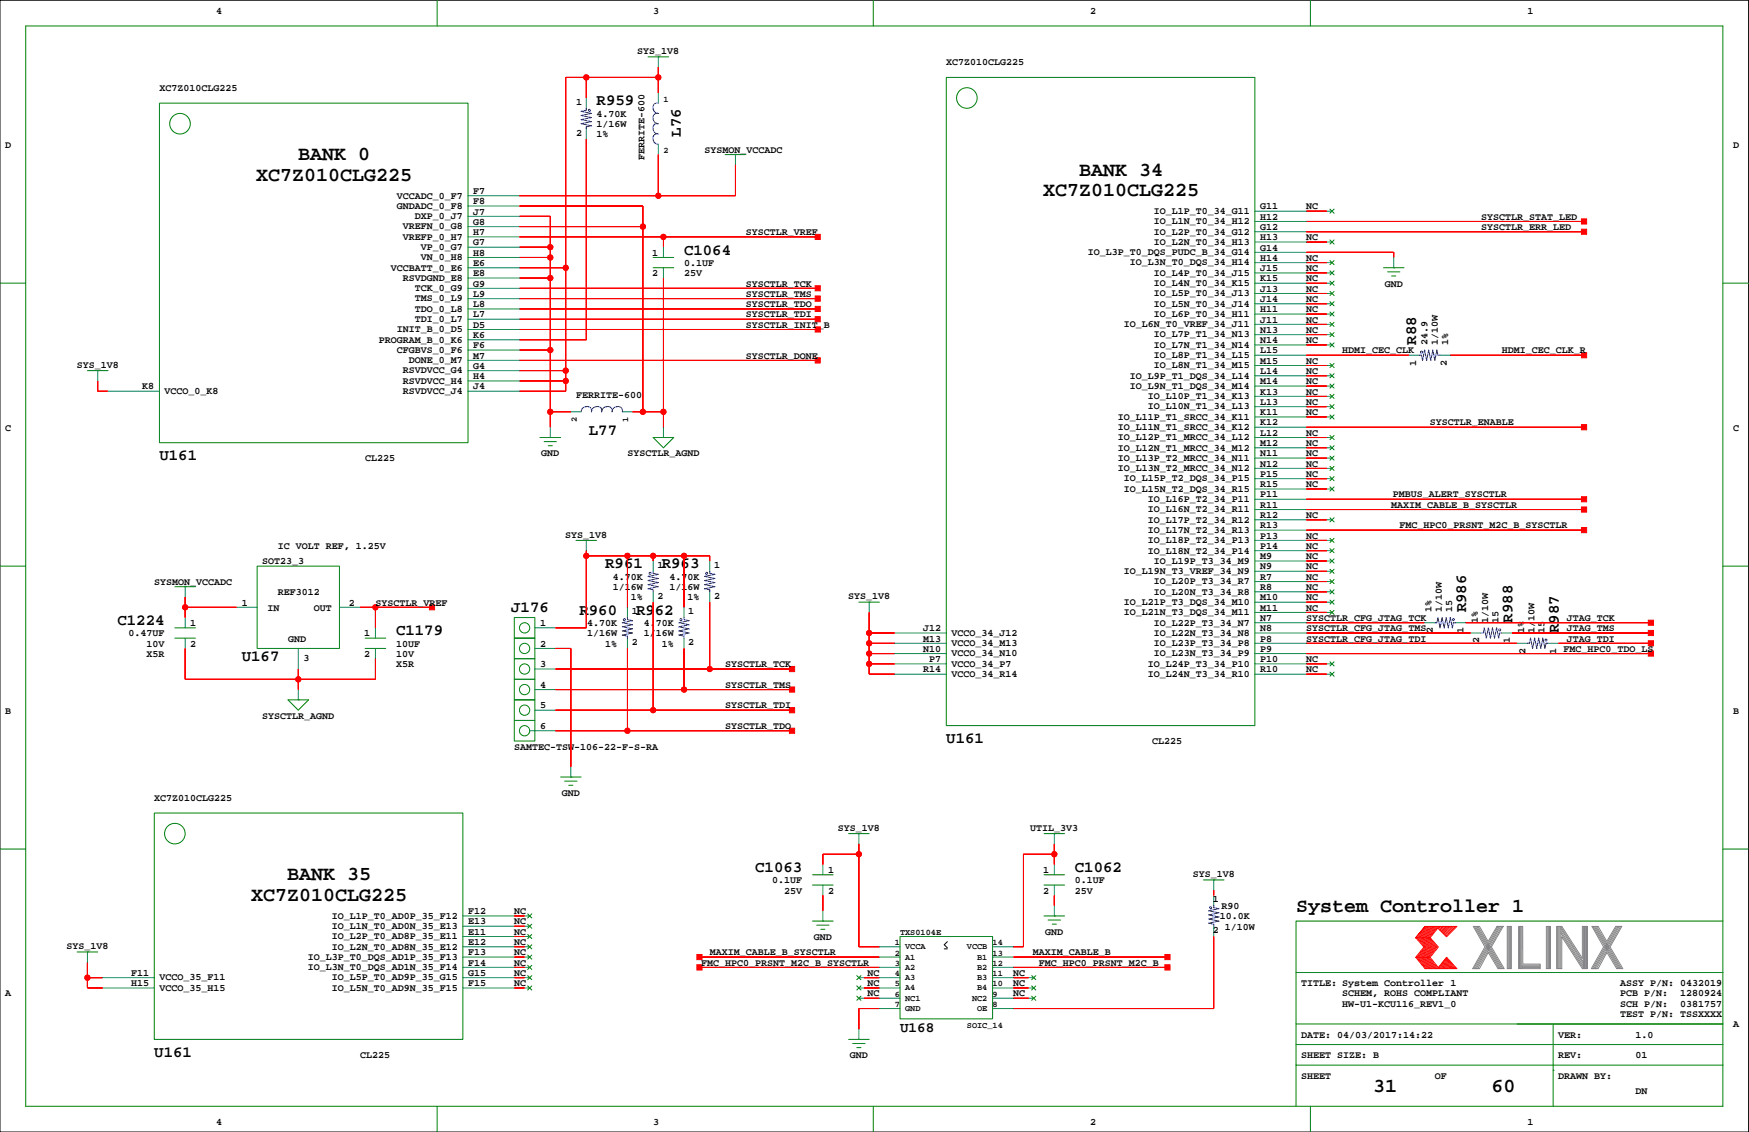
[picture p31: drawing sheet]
<svg xmlns="http://www.w3.org/2000/svg" width="432mm" height="279mm" viewBox="0 0 432 279" stroke-linecap="round" stroke-linejoin="round" font-family="sans-serif">
<defs><g id="words">
<g font-size="4.9">
<text x="73.6" y="39.5">BANK 0</text>
<text x="63.3" y="44.6">XC7Z010CLG225</text>
<text x="266.4" y="43.4">BANK 34</text>
<text x="257.5" y="48.4">XC7Z010CLG225</text>
<text x="70.9" y="217.3">BANK 35</text>
<text x="62" y="222.4">XC7Z010CLG225</text>
<text x="320" y="225.2">System Controller 1</text>
<text x="339" y="269.6">31</text>
<text x="368.2" y="269.6">60</text>
</g>
<g font-size="3.9">
<text x="147.3" y="26">R959</text>
<text x="168.1" y="33.7" transform="rotate(-90 168.1 33.7)">L76</text>
<text x="168.9" y="62.9">C1064</text>
<text x="349.6" y="85.1" transform="rotate(-90 349.6 85.1)">R88</text>
<text x="145.4" y="107.3">L77</text>
<text x="39.4" y="113.6">U161</text>
<text x="149.4" y="140.3">R961</text>
<text x="163.4" y="140.3">R963</text>
<text x="29" y="154.3">C1224</text>
<text x="126.2" y="151">J176</text>
<text x="143.1" y="151.7">R960</text>
<text x="157" y="151.7">R962</text>
<text x="362" y="151.2" transform="rotate(-90 362 151.2)">R986</text>
<text x="373.4" y="153.7" transform="rotate(-90 373.4 153.7)">R988</text>
<text x="97.8" y="156.8">C1179</text>
<text x="384.9" y="156.2" transform="rotate(-90 384.9 156.2)">R987</text>
<text x="59.7" y="163.2">U167</text>
<text x="233.6" y="183.5">U161</text>
<text x="186.4" y="215.2">C1063</text>
<text x="265.4" y="215.2">C1062</text>
<text x="38.1" y="260.9">U161</text>
</g>
<text font-size="3.5" x="222.2" y="254.6">U168</text>
<g font-size="2.5">
<text x="53.3" y="3.4">4</text>
<text x="161.3" y="3.4">3</text>
<text x="269.2" y="3.4">2</text>
<text x="377.1" y="3.4">1</text>
<text x="157.3" y="13.3">SYS_1V8</text>
<text x="233.6" y="16.1">XC7Z010CLG225</text>
<text x="39.4" y="22.5">XC7Z010CLG225</text>
<text x="142.2" y="25.9">1</text>
<text x="147.3" y="28.8">4.70K</text>
<text x="142.2" y="33.5">2</text>
<text x="147.3" y="33.9">1%</text>
<text x="147.3" y="31.4">1/16W</text>
<text x="1.3" y="36.4">D</text>
<text x="159.1" y="39.4" transform="rotate(-90 159.1 39.4)">FERRITE-600</text>
<text x="174" y="37.7">SYSMON_VCCADC</text>
<text x="427.9" y="36.4">D</text>
<text x="116.8" y="47.9">F7</text>
<text x="98" y="51.5">GNDADC_0_F8</text>
<text x="98" y="49">VCCADC_0_F7</text>
<text x="116.8" y="50.4">F8</text>
<text x="116.8" y="53">J7</text>
<text x="284.8" y="52.8">IO_L1P_T0_34_G11</text>
<text x="311.1" y="51.7">G11</text>
<text x="322.5" y="51.7">NC</text>
<text x="99.5" y="59.2">VREFP_0_H7</text>
<text x="99.5" y="56.6">VREFN_0_G8</text>
<text x="102.4" y="54.1">DXP_0_J7</text>
<text x="116.8" y="55.5">G8</text>
<text x="116.8" y="58">H7</text>
<text x="184.1" y="58">SYSCTLR_VREF</text>
<text x="284.8" y="57.9">IO_L2P_T0_34_G12</text>
<text x="284.8" y="55.4">IO_L1N_T0_34_H12</text>
<text x="311.1" y="54.2">H12</text>
<text x="311.1" y="56.8">G12</text>
<text x="311.1" y="59.3">H13</text>
<text x="322.5" y="59.3">NC</text>
<text x="365.7" y="54.2">SYSCTLR_STAT_LED</text>
<text x="365.7" y="56.8">SYSCTLR_ERR_LED</text>
<text x="103.9" y="64.2">VN_0_H8</text>
<text x="103.9" y="61.7">VP_0_G7</text>
<text x="116.8" y="60.6">G7</text>
<text x="116.8" y="63.1">H8</text>
<text x="116.8" y="65.6">E6</text>
<text x="161" y="63.1">1</text>
<text x="168.9" y="65.6">0.1UF</text>
<text x="268.5" y="63">IO_L3P_T0_DQS_PUDC_B_34_G14</text>
<text x="278.9" y="65.5">IO_L3N_T0_DQS_34_H14</text>
<text x="284.8" y="60.4">IO_L2N_T0_34_H13</text>
<text x="311.1" y="61.8">G14</text>
<text x="311.1" y="64.4">H14</text>
<text x="322.5" y="64.4">NC</text>
<text x="96.5" y="66.8">VCCBATT_0_E6</text>
<text x="99.5" y="69.3">RSVDGND_E8</text>
<text x="102.4" y="71.9">TCK_0_G9</text>
<text x="116.8" y="68.2">E8</text>
<text x="116.8" y="70.7">G9</text>
<text x="161" y="68.2">2</text>
<text x="168.9" y="68.2">25V</text>
<text x="184.1" y="70.7">SYSCTLR_TCK</text>
<text x="284.8" y="70.6">IO_L4N_T0_34_K15</text>
<text x="284.8" y="68.1">IO_L4P_T0_34_J15</text>
<text x="311.1" y="66.9">J15</text>
<text x="311.1" y="69.5">K15</text>
<text x="311.1" y="72">J13</text>
<text x="322.5" y="66.9">NC</text>
<text x="322.5" y="69.5">NC</text>
<text x="322.5" y="72">NC</text>
<text x="341.9" y="70.7">GND</text>
<text x="102.4" y="76.9">TDO_0_L8</text>
<text x="102.4" y="74.4">TMS_0_L9</text>
<text x="116.8" y="73.3">L9</text>
<text x="116.8" y="75.8">L8</text>
<text x="184.1" y="75.8">SYSCTLR_TDO</text>
<text x="184.1" y="73.3">SYSCTLR_TMS</text>
<text x="284.8" y="75.7">IO_L5N_T0_34_J14</text>
<text x="284.8" y="73.1">IO_L5P_T0_34_J13</text>
<text x="311.1" y="74.5">J14</text>
<text x="311.1" y="77.1">H11</text>
<text x="322.5" y="77.1">NC</text>
<text x="322.5" y="74.5">NC</text>
<text x="98" y="82">INIT_B_0_D5</text>
<text x="102.4" y="79.5">TDI_0_L7</text>
<text x="116.8" y="78.3">L7</text>
<text x="116.8" y="80.9">D5</text>
<text x="116.8" y="83.4">K6</text>
<text x="184.1" y="80.9">SYSCTLR_INIT_B</text>
<text x="184.1" y="78.3">SYSCTLR_TDI</text>
<text x="277.4" y="80.7">IO_L6N_T0_VREF_34_J11</text>
<text x="284.8" y="83.3">IO_L7P_T1_34_N13</text>
<text x="284.8" y="78.2">IO_L6P_T0_34_H11</text>
<text x="311.1" y="79.6">J11</text>
<text x="311.1" y="82.2">N13</text>
<text x="322.5" y="79.6">NC</text>
<text x="322.5" y="82.2">NC</text>
<text x="93.5" y="84.6">PROGRAM_B_0_K6</text>
<text x="98" y="87.1">CFGBVS_0_F6</text>
<text x="100.9" y="89.6">DONE_0_M7</text>
<text x="116.8" y="86">F6</text>
<text x="116.8" y="88.5">M7</text>
<text x="184.1" y="88.5">SYSCTLR_DONE</text>
<text x="284.8" y="88.4">IO_L8P_T1_34_L15</text>
<text x="284.8" y="85.8">IO_L7N_T1_34_N14</text>
<text x="311.1" y="84.7">N14</text>
<text x="311.1" y="87.2">L15</text>
<text x="311.1" y="89.8">M15</text>
<text x="322.5" y="84.7">NC</text>
<text x="322.5" y="89.8">NC</text>
<text x="331.4" y="87.2">HDMI_CEC_CLK</text>
<text x="352.5" y="85.1" transform="rotate(-90 352.5 85.1)">24.9</text>
<text x="355" y="85.1" transform="rotate(-90 355 85.1)">1/10W</text>
<text x="357.5" y="85.1" transform="rotate(-90 357.5 85.1)">1%</text>
<text x="370.8" y="87.2">HDMI_CEC_CLK_R</text>
<text x="18.9" y="90.8">SYS_1V8</text>
<text x="99.5" y="94.7">RSVDVCC_H4</text>
<text x="99.5" y="92.2">RSVDVCC_G4</text>
<text x="116.8" y="91">G4</text>
<text x="116.8" y="93.6">H4</text>
<text x="278.9" y="96">IO_L9N_T1_DQS_34_M14</text>
<text x="278.9" y="93.4">IO_L9P_T1_DQS_34_L14</text>
<text x="284.8" y="90.9">IO_L8N_T1_34_M15</text>
<text x="311.1" y="92.3">L14</text>
<text x="311.1" y="94.9">M14</text>
<text x="322.5" y="92.3">NC</text>
<text x="322.5" y="94.9">NC</text>
<text x="349.6" y="90.2" transform="rotate(-90 349.6 90.2)">1</text>
<text x="357.2" y="90.2" transform="rotate(-90 357.2 90.2)">2</text>
<text x="35.1" y="96.1">K8</text>
<text x="40.6" y="97.3">VCCO_0_K8</text>
<text x="99.5" y="97.3">RSVDVCC_J4</text>
<text x="116.8" y="96.1">J4</text>
<text x="142.2" y="98.3">FERRITE-600</text>
<text x="283.4" y="101.1">IO_L10N_T1_34_L13</text>
<text x="283.4" y="98.5">IO_L10P_T1_34_K13</text>
<text x="311.1" y="97.4">K13</text>
<text x="311.1" y="99.9">L13</text>
<text x="322.5" y="99.9">NC</text>
<text x="322.5" y="97.4">NC</text>
<text x="1.3" y="106.3">C</text>
<text x="275.9" y="106.1">IO_L11N_T1_SRCC_34_K12</text>
<text x="275.9" y="103.6">IO_L11P_T1_SRCC_34_K11</text>
<text x="311.1" y="102.5">K11</text>
<text x="311.1" y="105">K12</text>
<text x="311.1" y="107.5">L12</text>
<text x="322.5" y="107.5">NC</text>
<text x="322.5" y="102.5">NC</text>
<text x="353" y="105">SYSCTLR_ENABLE</text>
<text x="427.9" y="106.3">C</text>
<text x="90.1" y="113.9">CL225</text>
<text x="133.6" y="112.6">GND</text>
<text x="154.9" y="112.6">SYSCTLR_AGND</text>
<text x="275.9" y="113.8">IO_L13P_T2_MRCC_34_N11</text>
<text x="275.9" y="111.2">IO_L12N_T1_MRCC_34_M12</text>
<text x="275.9" y="108.7">IO_L12P_T1_MRCC_34_L12</text>
<text x="311.1" y="110.1">M12</text>
<text x="311.1" y="112.6">N11</text>
<text x="322.5" y="110.1">NC</text>
<text x="322.5" y="112.6">NC</text>
<text x="275.9" y="116.3">IO_L13N_T2_MRCC_34_N12</text>
<text x="277.4" y="118.8">IO_L15P_T2_DQS_34_P15</text>
<text x="311.1" y="115.2">N12</text>
<text x="311.1" y="117.7">P15</text>
<text x="322.5" y="117.7">NC</text>
<text x="322.5" y="115.2">NC</text>
<text x="277.4" y="121.4">IO_L15N_T2_DQS_34_R15</text>
<text x="283.4" y="123.9">IO_L16P_T2_34_P11</text>
<text x="311.1" y="120.2">R15</text>
<text x="311.1" y="122.8">P11</text>
<text x="311.1" y="125.3">R11</text>
<text x="322.5" y="120.2">NC</text>
<text x="343.4" y="125.3">MAXIM_CABLE_B_SYSCTLR</text>
<text x="343.9" y="122.8">PMBUS_ALERT_SYSCTLR</text>
<text x="283.4" y="131.5">IO_L17N_T2_34_R13</text>
<text x="283.4" y="129">IO_L17P_T2_34_R12</text>
<text x="283.4" y="126.5">IO_L16N_T2_34_R11</text>
<text x="311.1" y="127.9">R12</text>
<text x="311.1" y="130.4">R13</text>
<text x="322.5" y="127.9">NC</text>
<text x="345.5" y="130.4">FMC_HPC0_PRSNT_M2C_B_SYSCTLR</text>
<text x="68.6" y="135.5">IC VOLT REF, 1.25V</text>
<text x="139.6" y="132.7">SYS_1V8</text>
<text x="283.4" y="136.6">IO_L18N_T2_34_P14</text>
<text x="283.4" y="134.1">IO_L18P_T2_34_P13</text>
<text x="311.1" y="132.9">P13</text>
<text x="311.1" y="135.5">P14</text>
<text x="322.5" y="135.5">NC</text>
<text x="322.5" y="132.9">NC</text>
<text x="64.8" y="139.3">SOT23_3</text>
<text x="151.3" y="143.1">4.70K</text>
<text x="162.3" y="140.2">1</text>
<text x="165.3" y="143.1">4.70K</text>
<text x="176.3" y="140.2">1</text>
<text x="277.4" y="141.7">IO_L19N_T3_VREF_34_N9</text>
<text x="284.8" y="139.2">IO_L19P_T3_34_M9</text>
<text x="311.1" y="138">M9</text>
<text x="311.1" y="140.6">N9</text>
<text x="311.1" y="143.1">R7</text>
<text x="322.5" y="143.1">NC</text>
<text x="322.5" y="140.6">NC</text>
<text x="322.5" y="138">NC</text>
<text x="38.1" y="144.4">SYSMON_VCCADC</text>
<text x="59.7" y="149.4">1</text>
<text x="68.6" y="146.9">REF3012</text>
<text x="86.1" y="149.4">2</text>
<text x="92.7" y="149.4">SYSCTLR_VREF</text>
<text x="151.3" y="145.6">1/16W</text>
<text x="155.8" y="148.2">1%</text>
<text x="162.3" y="147.8">2</text>
<text x="165.3" y="145.6">1/16W</text>
<text x="169.7" y="148.2">1%</text>
<text x="176.3" y="147.8">2</text>
<text x="209.4" y="147.9">SYS_1V8</text>
<text x="277.4" y="149.3">IO_L21P_T3_DQS_34_M10</text>
<text x="284.8" y="146.8">IO_L20N_T3_34_R8</text>
<text x="284.8" y="144.2">IO_L20P_T3_34_R7</text>
<text x="311.1" y="145.6">R8</text>
<text x="311.1" y="148.2">M10</text>
<text x="322.5" y="145.6">NC</text>
<text x="322.5" y="148.2">NC</text>
<text x="47" y="154.5">1</text>
<text x="66" y="150.7">IN</text>
<text x="77.5" y="150.7">OUT</text>
<text x="133.3" y="154.5">1</text>
<text x="145" y="154.5">4.70K</text>
<text x="156" y="151.6">1</text>
<text x="158.9" y="154.5">4.70K</text>
<text x="169.9" y="151.6">1</text>
<text x="227.9" y="155.8">J12</text>
<text x="277.4" y="151.9">IO_L21N_T3_DQS_34_M11</text>
<text x="284.8" y="154.4">IO_L22P_T3_34_N7</text>
<text x="311.1" y="150.7">M11</text>
<text x="311.1" y="153.3">N7</text>
<text x="311.1" y="155.8">N8</text>
<text x="322.5" y="153.3">SYSCTLR_CFG_JTAG_TCK</text>
<text x="322.5" y="155.8">SYSCTLR_CFG_JTAG_TMS</text>
<text x="322.5" y="150.7">NC</text>
<text x="353.4" y="151.2" transform="rotate(-90 353.4 151.2)">1%</text>
<text x="356" y="151.2" transform="rotate(-90 356 151.2)">1/10W</text>
<text x="358.5" y="151.2" transform="rotate(-90 358.5 151.2)">15</text>
<text x="364.8" y="153.7" transform="rotate(-90 364.8 153.7)">1%</text>
<text x="367.4" y="153.7" transform="rotate(-90 367.4 153.7)">1/10W</text>
<text x="369.9" y="153.7" transform="rotate(-90 369.9 153.7)">15</text>
<text x="386.8" y="153.3">JTAG_TCK</text>
<text x="386.8" y="155.8">JTAG_TMS</text>
<text x="31.7" y="157.1">0.47UF</text>
<text x="36.2" y="159.6">10V</text>
<text x="47" y="159.6">2</text>
<text x="71.1" y="158.3">GND</text>
<text x="89.9" y="157.1">1</text>
<text x="97.8" y="159.6">10UF</text>
<text x="133.3" y="159.6">2</text>
<text x="145" y="157.1">1/16W</text>
<text x="149.4" y="159.6">1%</text>
<text x="156" y="159.2">2</text>
<text x="158.9" y="157.1">1/16W</text>
<text x="163.4" y="159.6">1%</text>
<text x="169.9" y="159.2">2</text>
<text x="227.9" y="158.3">M13</text>
<text x="227.9" y="160.9">N10</text>
<text x="234.9" y="159.5">VCCO_34_M13</text>
<text x="234.9" y="156.9">VCCO_34_J12</text>
<text x="284.8" y="159.5">IO_L23P_T3_34_P8</text>
<text x="284.8" y="156.9">IO_L22N_T3_34_N8</text>
<text x="311.1" y="158.3">P8</text>
<text x="311.1" y="160.9">P9</text>
<text x="322.5" y="158.3">SYSCTLR_CFG_JTAG_TDI</text>
<text x="353.7" y="156.2" transform="rotate(-90 353.7 156.2)">2</text>
<text x="361.3" y="156.2" transform="rotate(-90 361.3 156.2)">1</text>
<text x="365.2" y="158.8" transform="rotate(-90 365.2 158.8)">2</text>
<text x="372.8" y="158.8" transform="rotate(-90 372.8 158.8)">1</text>
<text x="376.3" y="156.2" transform="rotate(-90 376.3 156.2)">1%</text>
<text x="376.6" y="161.3" transform="rotate(-90 376.6 161.3)">2</text>
<text x="378.8" y="156.2" transform="rotate(-90 378.8 156.2)">1/10W</text>
<text x="381.3" y="156.2" transform="rotate(-90 381.3 156.2)">15</text>
<text x="384.2" y="161.3" transform="rotate(-90 384.2 161.3)">1</text>
<text x="386" y="160.9">FMC_HPC0_TDO_LS</text>
<text x="386.8" y="158.3">JTAG_TDI</text>
<text x="36.2" y="162.1">X5R</text>
<text x="74.9" y="163">3</text>
<text x="89.9" y="162.1">2</text>
<text x="97.8" y="162.1">10V</text>
<text x="97.8" y="164.7">X5R</text>
<text x="133.3" y="164.7">3</text>
<text x="179" y="164.7">SYSCTLR_TCK</text>
<text x="227.9" y="166">R14</text>
<text x="229.4" y="163.4">P7</text>
<text x="234.9" y="167.1">VCCO_34_R14</text>
<text x="234.9" y="164.6">VCCO_34_P7</text>
<text x="234.9" y="162">VCCO_34_N10</text>
<text x="283.4" y="167.1">IO_L24N_T3_34_R10</text>
<text x="283.4" y="164.6">IO_L24P_T3_34_P10</text>
<text x="284.8" y="162">IO_L23N_T3_34_P9</text>
<text x="311.1" y="163.4">P10</text>
<text x="311.1" y="166">R10</text>
<text x="322.5" y="163.4">NC</text>
<text x="322.5" y="166">NC</text>
<text x="133.3" y="169.8">4</text>
<text x="179" y="169.8">SYSCTLR_TMS</text>
<text x="1.3" y="176.1">B</text>
<text x="64.8" y="177.4">SYSCTLR_AGND</text>
<text x="133.3" y="174.8">5</text>
<text x="133.3" y="179.9">6</text>
<text x="179" y="174.8">SYSCTLR_TDI</text>
<text x="179" y="179.9">SYSCTLR_TDO</text>
<text x="427.9" y="176.1">B</text>
<text x="127" y="185">SAMTEC-TSW-106-22-F-S-RA</text>
<text x="284.4" y="183.7">CL225</text>
<text x="38.1" y="197.7">XC7Z010CLG225</text>
<text x="138.7" y="196.4">GND</text>
<text x="206.9" y="205.1">SYS_1V8</text>
<text x="254.4" y="205.1">UTIL_3V3</text>
<text x="204.4" y="215.5">1</text>
<text x="257.5" y="215.5">1</text>
<text x="190.7" y="218">0.1UF</text>
<text x="193.6" y="220.6">25V</text>
<text x="204.4" y="220.6">2</text>
<text x="257.5" y="220.6">2</text>
<text x="265.4" y="220.6">25V</text>
<text x="265.4" y="218">0.1UF</text>
<text x="294.5" y="216.5">SYS_1V8</text>
<text x="81.9" y="226.8">IO_L1P_T0_AD0P_35_F12</text>
<text x="115.5" y="225.6">F12</text>
<text x="127" y="225.6">NC</text>
<text x="299.4" y="222.7">1</text>
<text x="301.1" y="226.9">10.0K</text>
<text x="301.6" y="224.4">R90</text>
<text x="81.9" y="231.8">IO_L2P_T0_AD8P_35_E11</text>
<text x="81.9" y="229.3">IO_L1N_T0_AD0N_35_E13</text>
<text x="115.5" y="228.2">E13</text>
<text x="115.5" y="230.7">E11</text>
<text x="115.5" y="233.3">E12</text>
<text x="127" y="230.7">NC</text>
<text x="127" y="228.2">NC</text>
<text x="127" y="233.3">NC</text>
<text x="200.9" y="232">GND</text>
<text x="258.1" y="230.7">GND</text>
<text x="299.4" y="230.3">2</text>
<text x="302.4" y="229.4">1/10W</text>
<text x="16.4" y="234.3">SYS_1V8</text>
<text x="76" y="239.5">IO_L3N_T0_DQS_AD1N_35_F14</text>
<text x="76" y="236.9">IO_L3P_T0_DQS_AD1P_35_F13</text>
<text x="81.9" y="234.4">IO_L2N_T0_AD8N_35_E12</text>
<text x="115.5" y="235.8">F13</text>
<text x="115.5" y="238.3">F14</text>
<text x="127" y="238.3">NC</text>
<text x="127" y="235.8">NC</text>
<text x="173.1" y="238.3">FMC_HPC0_PRSNT_M2C_B_SYSCTLR</text>
<text x="175.2" y="235.8">MAXIM_CABLE_B_SYSCTLR</text>
<text x="255" y="235.8">MAXIM_CABLE_B</text>
<text x="256.4" y="238.3">FMC_HPC0_PRSNT_M2C_B</text>
<text x="1.3" y="245.9">A</text>
<text x="32.4" y="240.9">F11</text>
<text x="32.4" y="243.4">H15</text>
<text x="39.4" y="244.5">VCCO_35_H15</text>
<text x="39.4" y="242">VCCO_35_F11</text>
<text x="81.9" y="244.5">IO_L5N_T0_AD9N_35_F15</text>
<text x="81.9" y="242">IO_L5P_T0_AD9P_35_G15</text>
<text x="115.5" y="240.9">G15</text>
<text x="115.5" y="243.4">F15</text>
<text x="127" y="240.9">NC</text>
<text x="127" y="243.4">NC</text>
<text x="214.2" y="245.9">NC</text>
<text x="214.2" y="243.4">NC</text>
<text x="214.2" y="240.9">NC</text>
<text x="250.1" y="245.9">NC</text>
<text x="250.1" y="243.4">NC</text>
<text x="250.1" y="240.9">NC</text>
<text x="321.2" y="243.4">TITLE: System Controller 1</text>
<text x="331.4" y="245.9">SCHEM, ROHS COMPLIANT</text>
<text x="400" y="245.9">PCB P/N:</text>
<text x="400" y="243.4">ASSY P/N: 0432019</text>
<text x="414.8" y="245.9">1280924</text>
<text x="331.4" y="248.5">HW-U1-KCU116_REV1_0</text>
<text x="400" y="251">TEST P/N: TSSXXXX</text>
<text x="400" y="248.5">SCH P/N:</text>
<text x="414.8" y="248.5">0381757</text>
<text x="321.2" y="256.1">DATE: 04/03/2017:14:22</text>
<text x="384.7" y="256.1">VER:</text>
<text x="403.8" y="256.1">1.0</text>
<text x="427.9" y="253.6">A</text>
<text x="88.9" y="261.2">CL225</text>
<text x="209.8" y="261.2">GND</text>
<text x="321.2" y="261.2">SHEET SIZE: B</text>
<text x="384.7" y="261.2">REV:</text>
<text x="403.8" y="261.2">01</text>
<text x="321.2" y="266.3">SHEET</text>
<text x="354.2" y="266.3">OF</text>
<text x="384.7" y="266.3">DRAWN BY:</text>
<text x="403.8" y="270.1">DN</text>
<text x="53.3" y="277.7">4</text>
<text x="161.3" y="277.7">3</text>
<text x="269.2" y="277.7">2</text>
<text x="377.1" y="277.7">1</text>
</g>
<g font-size="2.1">
<text x="163.8" y="25.1">1</text>
<text x="163.8" y="37.8">2</text>
<text x="142.4" y="104.2" transform="rotate(-90 142.4 104.2)">2</text>
<text x="155.1" y="104.2" transform="rotate(-90 155.1 104.2)">1</text>
<text x="220.9" y="233.3">1</text>
<text x="222.2" y="230.8">TXS0104E</text>
<text x="245.1" y="233.3">14</text>
<text x="220.9" y="235.9">2</text>
<text x="220.9" y="238.4">3</text>
<text x="223.5" y="234.3">VCCA</text>
<text x="223.5" y="236.8">A1</text>
<text x="223.5" y="239.4">A2</text>
<text x="238.7" y="234.3">VCCB</text>
<text x="241.2" y="236.8">B1</text>
<text x="241.2" y="239.4">B2</text>
<text x="245.1" y="235.9">13</text>
<text x="245.1" y="238.4">12</text>
<text x="220.9" y="240.9">4</text>
<text x="220.9" y="243.5">5</text>
<text x="223.5" y="241.9">A3</text>
<text x="223.5" y="244.4">A4</text>
<text x="241.2" y="241.9">B3</text>
<text x="241.2" y="244.4">B4</text>
<text x="245.1" y="240.9">11</text>
<text x="245.1" y="243.5">10</text>
<text x="220.9" y="248.6">7</text>
<text x="220.9" y="246">6</text>
<text x="223.5" y="249.5">GND</text>
<text x="223.5" y="247">NC1</text>
<text x="240" y="247">NC2</text>
<text x="241.2" y="249.5">OE</text>
<text x="245.1" y="246">9</text>
<text x="245.1" y="248.6">8</text>
<text x="238.7" y="253.6">SOIC_14</text>
</g>
</g></defs>
<path d="M0 .1h431.7v279.3h-431.7zM233.1 234.2h.8M233.9 232.4l-.8 .8 .8 .7" fill="none" stroke="#000" stroke-width=".25"/>
<g fill="none" stroke="#008000" stroke-width=".25">
<path d="M6.3 6.4h419.1v266.7h-419.1zM107.9 .1v6.3M160 14h5.1M162.5 14h.1M215.6 .1v6.3M233.6 19.1h76.2v160h-76.2zM323.5 .1v6.3M39.4 25.5h76.1v83.8h-76.1zM179 38.2h5.1M181.6 38.2h.1M328.3 51.6l1.1 1M328.3 59.2l1.1 1"/>
<path d="M329.4 51.6l-1.1 1M329.4 59.2l-1.1 1M0 69.9h6.3M161.3 66.1h5M161.3 63.5h5M328.3 77l1.1 1M328.3 64.3l1.1 1M328.3 66.9l1.1 1M328.3 69.4l1.1 1M328.3 71.9l1.1 1M328.3 74.5l1.1 1M328.3 79.5l1.1 1.1"/>
<path d="M329.4 77l-1.1 1M329.4 64.3l-1.1 1M329.4 66.9l-1.1 1M329.4 69.4l-1.1 1M329.4 71.9l-1.1 1M329.4 74.5l-1.1 1M329.4 79.5l-1.1 1.1M341.6 66.1h5M342.6 67.1h3M343.6 68.1h1M344.1 66.1h.1M425.4 69.9h6.3"/>
<path d="M21.6 91.5h5.1M24.1 91.5h.1M328.3 84.6l1.1 1M328.3 92.2l1.1 1.1M328.3 94.8l1.1 1M328.3 99.9l1.1 1M328.3 89.7l1.1 1M328.3 97.3l1.1 1M328.3 82.1l1.1 1M329.4 84.6l-1.1 1M329.4 92.2l-1.1 1.1M329.4 94.8l-1.1 1"/>
<path d="M329.4 99.9l-1.1 1M329.4 89.7l-1.1 1M329.4 97.3l-1.1 1M329.4 82.1l-1.1 1M133.3 108h5.1M134.3 109h3.1M135.4 110h1M135.9 108h.1M161.3 108h5l-2.5 2.5zM163.8 108h.1M328.3 107.5l1.1 1M328.3 110l1.1 1"/>
<path d="M328.3 102.4l1.1 1M328.3 117.6l1.1 1.1M328.3 115.1l1.1 1M328.3 112.6l1.1 1M329.4 107.5l-1.1 1M329.4 110l-1.1 1M329.4 102.4l-1.1 1M329.4 117.6l-1.1 1.1M329.4 115.1l-1.1 1M329.4 112.6l-1.1 1M0 139.7h6.3M63.5 139.7h20.3v20.3h-20.3z"/>
<path d="M142.2 133.4h5.1M144.7 133.4h.1M328.3 135.4l1.1 1M328.3 138l1.1 1M328.3 120.2l1.1 1M328.3 132.9l1.1 1M328.3 127.8l1.1 1M329.4 135.4l-1.1 1M329.4 138l-1.1 1M329.4 120.2l-1.1 1M329.4 132.9l-1.1 1M329.4 127.8l-1.1 1"/>
<path d="M425.4 139.7h6.3M43.2 157.5h5M43.2 144.8h5M43.2 155h5M45.7 144.8h.1M90.1 157.5h5.1M127 152.4h5.1v5.1h-5.1zM127 157.5h5.1v5.1h-5.1zM212 148.6h5.1M214.6 148.6h.1M328.3 143l1.1 1M328.3 145.6l1.1 1"/>
<path d="M328.3 140.5l1.1 1M328.3 148.1l1.1 1M328.3 150.7l1.1 1M329.4 143l-1.1 1M329.4 145.6l-1.1 1M329.4 140.5l-1.1 1M329.4 148.1l-1.1 1M329.4 150.7l-1.1 1M71.1 172.7h5.1l-2.6 2.6zM73.6 172.7h.1M90.1 160h5.1M127 172.7h5.1v5.1h-5.1z"/>
<path d="M127 177.8h5.1v5.1h-5.1zM127 167.7h5.1v5h-5.1zM127 162.6h5.1v5.1h-5.1zM328.3 163.3l1.1 1.1M328.3 165.9l1.1 1M329.4 163.3l-1.1 1.1M329.4 165.9l-1.1 1M138.4 191.8h5.1M139.4 192.8h3.1M140.4 193.8h1M140.9 191.8h.1M0 209.6h6.3"/>
<path d="M38.1 200.7h76.2v55.8h-76.2zM200.6 218.5h5.1M200.6 215.9h5.1M209.5 205.8h5.1M212 205.8h.1M257.8 218.5h5M257.8 215.9h5M257.8 205.8h5M260.3 205.8h.1M297.1 217.2h5.1M299.7 217.2h.1M425.4 209.6h6.3"/>
<path d="M19 235h5.1M21.6 235h.1M130.3 225.6l1 1M130.3 230.6l1 1.1M130.3 228.1l1 1M130.3 233.2l1 1M130.3 238.3l1 1M130.3 235.7l1 1M131.3 225.6l-1 1M131.3 230.6l-1 1.1M131.3 228.1l-1 1M131.3 233.2l-1 1"/>
<path d="M131.3 238.3l-1 1M131.3 235.7l-1 1M200.6 227.3h5.1M201.6 228.4h3.1M202.6 229.4h1.1M203.2 227.3h.1M222.2 231.2h22.9v20.3h-22.9zM257.8 226.1h5M258.8 227.1h3M259.8 228.1h1M260.3 226.1h.1M425.4 227.3h-105.4v35.6"/>
<path d="M130.3 240.8l1 1M130.3 243.3l1 1.1M131.3 240.8l-1 1M131.3 243.3l-1 1.1M209.5 256.5h5.1M210.5 257.6h3.1M211.5 258.6h1M211.5 245.9l1 1M211.5 243.3l1 1.1M211.5 240.8l1 1M212 256.5h.1M212.5 245.9l-1 1"/>
<path d="M212.5 243.3l-1 1.1M212.5 240.8l-1 1M254.7 245.9l1 1M254.7 243.3l1 1.1M254.7 240.8l1 1M255.7 245.9l-1 1M255.7 243.3l-1 1.1M255.7 240.8l-1 1M320 257.8h105.4M320 252.7h105.4M320 240h105.4M383.5 252.7v20.4"/>
<path d="M107.9 273.1v6.3M215.6 273.1v6.3M320 262.9v10.2M320 262.9h105.4M323.5 273.1v6.3M383.5 264.2h.1"/>
<circle cx="44.4" cy="30.5" r="2.54"/>
<circle cx="238.7" cy="24.2" r="2.54"/>
<circle cx="129.5" cy="155" r="1.27"/>
<circle cx="129.5" cy="170.2" r="1.27"/>
<circle cx="129.5" cy="175.3" r="1.27"/>
<circle cx="129.5" cy="160" r="1.27"/>
<circle cx="129.5" cy="165.1" r="1.27"/>
<circle cx="129.5" cy="180.4" r="1.27"/>
<circle cx="43.2" cy="205.8" r="2.54"/>
</g>
<g fill="none" stroke="#f00" stroke-width=".25">
<path d="M144.7 19.1v5.1M162.5 19.1h-22.8v77.5h-11.5M162.5 16.6v6.3M144.7 34.3v49.6h-16.5M162.5 38.2v10.1M128.2 53.4h7.7v52M128.2 58.5h73.7M128.2 55.9h30.5M128.2 50.9h30.5v50.7M163.8 58.5v2.5M181.6 40.7v7.6h-53.4M322.5 54.7h68.6"/>
<path d="M322.5 52.1h5.1M322.5 59.7h5.1M322.5 57.2h68.6M128.2 78.8h73.7M128.2 76.2h73.7M128.2 73.7h73.7M128.2 71.2h73.7M128.2 66.1h11.5M128.2 63.5h7.7M128.2 68.6h7.7M128.2 61h7.7M163.8 68.6v36.8"/>
<path d="M322.5 77.5h5.1M322.5 64.8h5.1M322.5 67.4h5.1M322.5 69.9h5.1M322.5 72.4h5.1M322.5 75h5.1M322.5 62.3h21.6v1.2M24.1 94v2.6h2.6M128.2 88.9h73.7M128.2 81.3h73.7M128.2 91.5h11.5M128.2 94h11.5"/>
<path d="M128.2 86.4h7.7M322.5 85.1h5.1M322.5 92.8h5.1M322.5 95.3h5.1M322.5 90.2h5.1M322.5 80.1h5.1M322.5 97.8h5.1M322.5 82.6h5.1M322.5 87.7h25.4M358.1 87.7h33M135.9 101.6h5M156.2 101.6h7.6"/>
<path d="M322.5 108h5.1M322.5 110.5h5.1M322.5 102.9h5.1M322.5 100.4h5.1M322.5 118.1h5.1M322.5 105.4h68.6M322.5 115.6h5.1M322.5 113.1h5.1M144.7 135.9v19.1h-7.6M144.7 137.2h30.5v1.3M154.9 137.2v12.7M161.3 137.2v1.3"/>
<path d="M168.9 137.2v12.7M322.5 135.9h5.1M322.5 123.2h68.6M322.5 130.8h68.6M322.5 125.8h68.6M322.5 138.5h5.1M322.5 120.7h5.1M322.5 133.4h5.1M322.5 128.3h5.1M45.7 149.9h12.7M45.7 147.3v5.1M88.9 149.9h17.8"/>
<path d="M92.7 149.9v5.1M161.3 148.6v26.7M175.2 148.6v16.5M214.6 156.2h6.3M214.6 158.8h6.3M214.6 151.2v15.2h6.3M322.5 153.7h29.2M322.5 156.2h40.6M322.5 158.8h52.1M322.5 143.5h5.1M322.5 146.1h5.1M322.5 141h5.1"/>
<path d="M322.5 148.6h5.1M322.5 151.2h5.1M361.9 153.7h45.7M373.3 156.2h34.3M384.7 158.8h22.9M45.7 160v7.7h47v-5.1M73.6 165.1v5.1M137.1 165.1h58.4M137.1 170.2h58.4M137.1 175.3h58.4M137.1 160h3.8v29.3M154.9 160v20.4"/>
<path d="M168.9 160v10.2M214.6 163.9h6.3M214.6 161.3h6.3M322.5 163.9h5.1M322.5 166.4h5.1M322.5 161.3h85.1M137.1 180.4h58.4M212 208.3v25.4h5.1M212 210.8h-8.8v2.6M260.3 210.8h-7.6v22.9h-2.6M260.3 208.3v5.1M299.7 219.7v1.3"/>
<path d="M21.6 237.5v6.3h3.8M127 226.1h2.5M127 231.2h2.5M127 228.6h2.5M127 233.7h2.5M127 238.8h2.5M127 236.2h2.5M172.7 238.8h44.4M172.7 236.2h44.4M203.2 221v3.8M250.1 238.8h38.1M250.1 236.2h38.1"/>
<path d="M260.3 221v2.5M299.7 231.2v17.7h-49.6M349.5 236.3h3.6M349.9 231.5l1.9 2.2-2 2.6 2.2 2.8M350.1 236.3l2.2 2.8M350.2 231.5l1.9 2.3-2 2.5M350.4 236.3l2.2 2.8M350.5 231.5l1.9 2.3-2 2.5M350.6 236.3l2.3 2.7M350.8 231.5l1.9 2.3-2 2.5M351 236.3l2.2 2.8M351.1 231.5l1.9 2.3-2 2.5"/>
<path d="M351.3 236.3l2.2 2.8M351.4 231.5l1.9 2.3-2 2.5M351.6 236.3l2.2 2.8M351.7 231.5l1.9 2.2M351.8 228.7l-2.3 2.8 2.3-2.8h7.9l-2.6 2.5-2.1-2.1-1.9 2.4 2 2.2-2 2.6 2 2.5 2-2.5 2.6 2.8h-7.9l-2.3-2.8M351.9 236.3l2.2 2.8M352 231.5l1.9 2.2M352.1 228.7l-2.2 2.7M352.2 236.3l2.2 2.8M352.3 231.5l1.9 2.3-2 2.5M352.4 228.7l-2.2 2.7M352.5 236.3l2.2 2.8"/>
<path d="M352.6 231.5l1.9 2.2M352.7 228.7l-2.2 2.7M352.8 236.3l2.2 2.8M352.8 231.5l2 2.2M353 228.7l-2.2 2.7M353.1 231.5h-3.6l2.1 2.2-2.1 2.6M353.2 228.7l-2.1 2.7M353.6 233.8l-2 2.5M353.6 228.7l-2.2 2.7M353.8 228.7l-2.1 2.7M353.9 233.8l-1.9 2.4M354.1 228.7l-2.1 2.7"/>
<path d="M354.4 228.7l-2.1 2.7M354.5 233.8l-2 2.5M354.7 228.7l-2.1 2.7M354.8 233.8l-2 2.5M355 228.7l-2.1 2.7M355.2 238.8l.2 .3M355.3 238.6l.4 .5M355.4 228.7l-.4 .4M355.4 238.4l.6 .7M355.6 238.3l.7 .8M355.7 238.1l.9 1M355.7 228.7l-.5 .5"/>
<path d="M355.9 237.9l1 1.2M356 237.8l1.2 1.3M356.1 228.7l-.8 .7M356.1 237.6l1.4 1.4M356.3 237.4l1.5 1.7M356.4 237.2l1.6 1.9M356.5 228.7l-1 .9M356.5 237.1l1.8 2M356.7 236.9l1.9 2.2M356.8 236.7l2.1 2.4M356.8 228.7l-1.1 1.1M356.9 236.6l2.3 2.5"/>
<path d="M357.1 236.5l2.3 2.6M357.2 228.7l-1.3 1.2M357.5 228.7l-1.4 1.4M357.8 228.7l-1.6 1.6M358.2 228.7l-1.8 1.7M358.5 228.7l-1.9 1.9M359 228.7l-2.2 2.1M359.3 228.7l-2.3 2.3M21.6 241.3h3.8M127 243.8h2.5M127 241.3h2.5M213.3 243.8h3.8"/>
<path d="M213.3 241.3h3.8M213.3 246.4h3.8M217.1 248.9h-5.1v5.1M250.1 243.8h3.8M250.1 241.3h3.8M250.1 246.4h3.8"/>
<circle cx="144.7" cy="19.1" r=".63"/>
<circle cx="162.5" cy="19.1" r=".63"/>
<circle cx="158.7" cy="55.9" r=".63"/>
<circle cx="162.5" cy="48.3" r=".63"/>
<circle cx="163.8" cy="58.5" r=".63"/>
<circle cx="135.9" cy="61" r=".63"/>
<circle cx="135.9" cy="63.5" r=".63"/>
<circle cx="135.9" cy="68.6" r=".63"/>
<circle cx="139.7" cy="66.1" r=".63"/>
<circle cx="135.9" cy="86.4" r=".63"/>
<circle cx="139.7" cy="94" r=".63"/>
<circle cx="139.7" cy="91.5" r=".63"/>
<circle cx="135.9" cy="101.6" r=".63"/>
<circle cx="158.7" cy="101.6" r=".63"/>
<circle cx="163.8" cy="101.6" r=".63"/>
<circle cx="144.7" cy="137.2" r=".63"/>
<circle cx="154.9" cy="137.2" r=".63"/>
<circle cx="161.3" cy="137.2" r=".63"/>
<circle cx="168.9" cy="137.2" r=".63"/>
<circle cx="45.7" cy="149.9" r=".63"/>
<circle cx="92.7" cy="149.9" r=".63"/>
<circle cx="214.6" cy="158.8" r=".63"/>
<circle cx="214.6" cy="156.2" r=".63"/>
<circle cx="73.6" cy="167.7" r=".63"/>
<circle cx="161.3" cy="175.3" r=".63"/>
<circle cx="168.9" cy="170.2" r=".63"/>
<circle cx="175.2" cy="165.1" r=".63"/>
<circle cx="214.6" cy="163.9" r=".63"/>
<circle cx="214.6" cy="161.3" r=".63"/>
<circle cx="154.9" cy="180.4" r=".63"/>
<circle cx="212" cy="210.8" r=".63"/>
<circle cx="260.3" cy="210.8" r=".63"/>
<circle cx="21.6" cy="241.3" r=".63"/>
</g>
<g fill="none" stroke="#848684" stroke-width=".25">
<path d="M364 228.7l6.1 10.4M364.3 228.7l6.1 10.4M364.6 228.7l6.1 10.4M364.9 228.7l6.1 10.4M367.4 232.3l-2.1-3.6h-1.6l2.9 5-3 5.4h1.7l2.1-4 2.4 4h1.6l-3.2-5.4M369.6 228.7l-2.2 3.6M369.8 228.7l-5.9 10.4M370.2 228.7l-6 10.4M370.5 228.7l-6 10.4M370.8 228.7l-6 10.4M371.1 228.7h-1.5h1.5l-2.9 5M372.1 228.7h1v10.4h-1z"/>
<path d="M372.4 228.7v10.4M372.6 228.7v10.4M372.9 228.7v10.4M374.9 228.7h1v9.3h4.3v1.1h-5.3zM375.1 228.7v10.4M375.4 228.7v10.4M375.7 228.7v10.4M375.7 238.2h4.5M375.7 238.5h4.5M375.7 238.8h4.5M381.8 228.7h1v10.4h-1zM382 228.7v10.4"/>
<path d="M382.3 228.7v10.4M382.5 228.7v10.4M384.3 228.7h1.3l5.1 7.8v-7.8h1.2v10.4h-1.2l-5.1-7.9v7.9h-1.3zM384.5 228.7v10.4M384.8 228.7v10.4M385.1 228.7v10.4M385.3 228.7v10.4M385.3 230.3l5.6 8.7M385.3 229.8l5.6 8.7M385.3 229.2l5.6 8.7M385.3 228.8l5.6 8.7M390.9 228.7v10.4"/>
<path d="M391.2 228.7v10.4M391.5 228.7v10.4M391.7 228.6v10.4M393.3 228.7l6.1 10.4M393.6 228.7l6.1 10.4M393.9 228.7l6.1 10.4M394.2 228.7l6.1 10.4M396.7 232.3l-2.1-3.6h-1.6l2.9 5-3 5.4M397.5 233.7l3.2 5.4h-1.6l-2.4-4-2.2 4h-1.6M398.9 228.7l-2.2 3.6M399.1 228.7l-6 10.4M399.4 228.7l-5.9 10.4"/>
<path d="M399.7 228.7l-5.9 10.4M400.1 228.7l-6 10.4M400.4 228.7h-1.5h1.5l-2.9 5"/>
</g>
<g fill="#f00" stroke="#f00" stroke-width=".25">
<path d="M322.5 153.7h29.2z" fill-rule="evenodd"/>
<path d="M322.5 156.2h40.6z" fill-rule="evenodd"/>
<path d="M322.5 158.8h52.1z" fill-rule="evenodd"/>
<path d="M322.5 54.7h68.6z" fill-rule="evenodd"/>
<path d="M390.4 54h1.3v1.3h-1.3z" fill-rule="evenodd"/>
<path d="M144.7 34.3v49.6z" fill-rule="evenodd"/>
<path d="M128.2 83.9h16.5z" fill-rule="evenodd"/>
<path d="M128.2 88.9h73.7z" fill-rule="evenodd"/>
<path d="M201.2 88.3h1.3v1.3h-1.3z" fill-rule="evenodd"/>
<path d="M128.2 81.3h73.7z" fill-rule="evenodd"/>
<path d="M201.2 80.7h1.3v1.3h-1.3z" fill-rule="evenodd"/>
<path d="M322.5 163.9h5.1z" fill-rule="evenodd"/>
<path d="M322.5 143.5h5.1z" fill-rule="evenodd"/>
<path d="M322.5 146.1h5.1z" fill-rule="evenodd"/>
<path d="M322.5 108h5.1z" fill-rule="evenodd"/>
<path d="M322.5 110.5h5.1z" fill-rule="evenodd"/>
<path d="M322.5 77.5h5.1z" fill-rule="evenodd"/>
<path d="M322.5 64.8h5.1z" fill-rule="evenodd"/>
<path d="M322.5 102.9h5.1z" fill-rule="evenodd"/>
<path d="M322.5 52.1h5.1z" fill-rule="evenodd"/>
<path d="M24.1 94v2.6z" fill-rule="evenodd"/>
<path d="M24.1 96.6h2.6z" fill-rule="evenodd"/>
<path d="M21.6 241.3v2.5z" fill-rule="evenodd"/>
<path d="M21.6 243.8h3.8z" fill-rule="evenodd"/>
<path d="M21.6 237.5v3.8z" fill-rule="evenodd"/>
<path d="M21.6 241.3h3.8z" fill-rule="evenodd"/>
<path d="M214.6 166.4h6.3z" fill-rule="evenodd"/>
<path d="M214.6 163.9v2.5z" fill-rule="evenodd"/>
<path d="M214.6 163.9h6.3z" fill-rule="evenodd"/>
<path d="M214.6 161.3h6.3z" fill-rule="evenodd"/>
<path d="M214.6 158.8h6.3z" fill-rule="evenodd"/>
<path d="M214.6 156.2h6.3z" fill-rule="evenodd"/>
<path d="M214.6 151.2v5z" fill-rule="evenodd"/>
<path d="M214.6 156.2v2.6z" fill-rule="evenodd"/>
<path d="M214.6 161.3v2.6z" fill-rule="evenodd"/>
<path d="M214.6 158.8v2.5z" fill-rule="evenodd"/>
<path d="M128.2 78.8h73.7z" fill-rule="evenodd"/>
<path d="M201.2 78.2h1.3v1.2h-1.3z" fill-rule="evenodd"/>
<path d="M128.2 76.2h73.7z" fill-rule="evenodd"/>
<path d="M201.2 75.6h1.3v1.3h-1.3z" fill-rule="evenodd"/>
<path d="M128.2 73.7h73.7z" fill-rule="evenodd"/>
<path d="M201.2 73.1h1.3v1.2h-1.3z" fill-rule="evenodd"/>
<path d="M128.2 71.2h73.7z" fill-rule="evenodd"/>
<path d="M201.2 70.5h1.3v1.3h-1.3z" fill-rule="evenodd"/>
<path d="M139.7 66.1v25.4z" fill-rule="evenodd"/>
<path d="M128.2 91.5h11.5z" fill-rule="evenodd"/>
<path d="M128.2 96.6h11.5z" fill-rule="evenodd"/>
<path d="M128.2 94h11.5z" fill-rule="evenodd"/>
<path d="M139.7 94v2.6z" fill-rule="evenodd"/>
<path d="M139.7 91.5v2.5z" fill-rule="evenodd"/>
<path d="M144.7 19.1v5.1z" fill-rule="evenodd"/>
<path d="M144.7 19.1h17.8z" fill-rule="evenodd"/>
<path d="M162.5 19.1v3.8z" fill-rule="evenodd"/>
<path d="M162.5 16.6v2.5z" fill-rule="evenodd"/>
<path d="M139.7 19.1h5z" fill-rule="evenodd"/>
<path d="M139.7 19.1v47z" fill-rule="evenodd"/>
<path d="M128.2 66.1h11.5z" fill-rule="evenodd"/>
<path d="M135.9 101.6h5z" fill-rule="evenodd"/>
<path d="M135.9 101.6v3.8z" fill-rule="evenodd"/>
<path d="M135.9 61v2.5z" fill-rule="evenodd"/>
<path d="M128.2 53.4h7.7z" fill-rule="evenodd"/>
<path d="M135.9 53.4v7.6z" fill-rule="evenodd"/>
<path d="M128.2 63.5h7.7z" fill-rule="evenodd"/>
<path d="M135.9 63.5v5.1z" fill-rule="evenodd"/>
<path d="M128.2 68.6h7.7z" fill-rule="evenodd"/>
<path d="M128.2 86.4h7.7z" fill-rule="evenodd"/>
<path d="M135.9 68.6v17.8z" fill-rule="evenodd"/>
<path d="M135.9 86.4v15.2z" fill-rule="evenodd"/>
<path d="M128.2 61h7.7z" fill-rule="evenodd"/>
<path d="M322.5 67.4h5.1z" fill-rule="evenodd"/>
<path d="M322.5 69.9h5.1z" fill-rule="evenodd"/>
<path d="M322.5 72.4h5.1z" fill-rule="evenodd"/>
<path d="M322.5 75h5.1z" fill-rule="evenodd"/>
<path d="M322.5 59.7h5.1z" fill-rule="evenodd"/>
<path d="M322.5 85.1h5.1z" fill-rule="evenodd"/>
<path d="M322.5 92.8h5.1z" fill-rule="evenodd"/>
<path d="M322.5 95.3h5.1z" fill-rule="evenodd"/>
<path d="M322.5 100.4h5.1z" fill-rule="evenodd"/>
<path d="M322.5 135.9h5.1z" fill-rule="evenodd"/>
<path d="M322.5 141h5.1z" fill-rule="evenodd"/>
<path d="M127 226.1h2.5z" fill-rule="evenodd"/>
<path d="M127 231.2h2.5z" fill-rule="evenodd"/>
<path d="M127 228.6h2.5z" fill-rule="evenodd"/>
<path d="M127 233.7h2.5z" fill-rule="evenodd"/>
<path d="M127 238.8h2.5z" fill-rule="evenodd"/>
<path d="M127 236.2h2.5z" fill-rule="evenodd"/>
<path d="M127 241.3h2.5z" fill-rule="evenodd"/>
<path d="M127 243.8h2.5z" fill-rule="evenodd"/>
<path d="M322.5 90.2h5.1z" fill-rule="evenodd"/>
<path d="M322.5 118.1h5.1z" fill-rule="evenodd"/>
<path d="M384.7 158.8h22.9z" fill-rule="evenodd"/>
<path d="M406.9 158.1h1.3v1.3h-1.3z" fill-rule="evenodd"/>
<path d="M361.9 153.7h45.7z" fill-rule="evenodd"/>
<path d="M406.9 153.1h1.3v1.2h-1.3z" fill-rule="evenodd"/>
<path d="M373.3 156.2h34.3z" fill-rule="evenodd"/>
<path d="M406.9 155.6h1.3v1.3h-1.3z" fill-rule="evenodd"/>
<path d="M322.5 161.3h85.1z" fill-rule="evenodd"/>
<path d="M406.9 160.7h1.3v1.3h-1.3z" fill-rule="evenodd"/>
<path d="M322.5 57.2h68.6z" fill-rule="evenodd"/>
<path d="M390.4 56.6h1.3v1.2h-1.3z" fill-rule="evenodd"/>
<path d="M322.5 105.4h68.6z" fill-rule="evenodd"/>
<path d="M390.4 104.8h1.3v1.3h-1.3z" fill-rule="evenodd"/>
<path d="M322.5 123.2h68.6z" fill-rule="evenodd"/>
<path d="M390.4 122.6h1.3v1.3h-1.3z" fill-rule="evenodd"/>
<path d="M322.5 130.8h68.6z" fill-rule="evenodd"/>
<path d="M390.4 130.2h1.3v1.3h-1.3z" fill-rule="evenodd"/>
<path d="M322.5 125.8h68.6z" fill-rule="evenodd"/>
<path d="M390.4 125.1h1.3v1.3h-1.3z" fill-rule="evenodd"/>
<path d="M322.5 62.3h21.6z" fill-rule="evenodd"/>
<path d="M344.1 62.3v1.2z" fill-rule="evenodd"/>
<path d="M203.2 221v3.8z" fill-rule="evenodd"/>
<path d="M212 248.9h5.1z" fill-rule="evenodd"/>
<path d="M212 248.9v5.1z" fill-rule="evenodd"/>
<path d="M260.3 221v2.5z" fill-rule="evenodd"/>
<path d="M250.1 233.7h2.6z" fill-rule="evenodd"/>
<path d="M252.7 210.8v22.9z" fill-rule="evenodd"/>
<path d="M252.7 210.8h7.6z" fill-rule="evenodd"/>
<path d="M260.3 208.3v2.5z" fill-rule="evenodd"/>
<path d="M260.3 210.8v2.6z" fill-rule="evenodd"/>
<path d="M203.2 210.8v2.6z" fill-rule="evenodd"/>
<path d="M203.2 210.8h8.8z" fill-rule="evenodd"/>
<path d="M212 233.7h5.1z" fill-rule="evenodd"/>
<path d="M212 210.8v22.9z" fill-rule="evenodd"/>
<path d="M212 208.3v2.5z" fill-rule="evenodd"/>
<path d="M250.1 236.2h38.1z" fill-rule="evenodd"/>
<path d="M287.6 235.6h1.3v1.3h-1.3z" fill-rule="evenodd"/>
<path d="M250.1 238.8h38.1z" fill-rule="evenodd"/>
<path d="M287.6 238.1h1.3v1.3h-1.3z" fill-rule="evenodd"/>
<path d="M172.7 236.2h44.4z" fill-rule="evenodd"/>
<path d="M172 235.6h1.3v1.3h-1.3z" fill-rule="evenodd"/>
<path d="M172.7 238.8h44.4z" fill-rule="evenodd"/>
<path d="M172 238.1h1.3v1.3h-1.3z" fill-rule="evenodd"/>
<path d="M92.7 149.9h14z" fill-rule="evenodd"/>
<path d="M92.7 149.9v5.1z" fill-rule="evenodd"/>
<path d="M88.9 149.9h3.8z" fill-rule="evenodd"/>
<path d="M106 149.3h1.3v1.2h-1.3z" fill-rule="evenodd"/>
<path d="M181.6 40.7v7.6z" fill-rule="evenodd"/>
<path d="M128.2 48.3h34.3z" fill-rule="evenodd"/>
<path d="M162.5 38.2v10.1z" fill-rule="evenodd"/>
<path d="M162.5 48.3h19.1z" fill-rule="evenodd"/>
<path d="M163.8 58.5v2.5z" fill-rule="evenodd"/>
<path d="M128.2 58.5h35.6z" fill-rule="evenodd"/>
<path d="M163.8 58.5h38.1z" fill-rule="evenodd"/>
<path d="M201.2 57.8h1.3v1.3h-1.3z" fill-rule="evenodd"/>
<path d="M322.5 80.1h5.1z" fill-rule="evenodd"/>
<path d="M322.5 148.6h5.1z" fill-rule="evenodd"/>
<path d="M322.5 151.2h5.1z" fill-rule="evenodd"/>
<path d="M322.5 138.5h5.1z" fill-rule="evenodd"/>
<path d="M322.5 115.6h5.1z" fill-rule="evenodd"/>
<path d="M322.5 113.1h5.1z" fill-rule="evenodd"/>
<path d="M322.5 120.7h5.1z" fill-rule="evenodd"/>
<path d="M322.5 133.4h5.1z" fill-rule="evenodd"/>
<path d="M322.5 97.8h5.1z" fill-rule="evenodd"/>
<path d="M322.5 82.6h5.1z" fill-rule="evenodd"/>
<path d="M213.3 246.4h3.8z" fill-rule="evenodd"/>
<path d="M213.3 243.8h3.8z" fill-rule="evenodd"/>
<path d="M250.1 246.4h3.8z" fill-rule="evenodd"/>
<path d="M250.1 243.8h3.8z" fill-rule="evenodd"/>
<path d="M45.7 149.9v2.5z" fill-rule="evenodd"/>
<path d="M45.7 149.9h12.7z" fill-rule="evenodd"/>
<path d="M45.7 147.3v2.6z" fill-rule="evenodd"/>
<path d="M45.7 160v7.7z" fill-rule="evenodd"/>
<path d="M45.7 167.7h27.9z" fill-rule="evenodd"/>
<path d="M73.6 167.7v2.5z" fill-rule="evenodd"/>
<path d="M73.6 165.1v2.6z" fill-rule="evenodd"/>
<path d="M73.6 167.7h19.1z" fill-rule="evenodd"/>
<path d="M92.7 162.6v5.1z" fill-rule="evenodd"/>
<path d="M163.8 101.6v3.8z" fill-rule="evenodd"/>
<path d="M163.8 68.6v33z" fill-rule="evenodd"/>
<path d="M158.7 101.6h5.1z" fill-rule="evenodd"/>
<path d="M156.2 101.6h2.5z" fill-rule="evenodd"/>
<path d="M128.2 55.9h30.5z" fill-rule="evenodd"/>
<path d="M128.2 50.9h30.5z" fill-rule="evenodd"/>
<path d="M158.7 50.9v5z" fill-rule="evenodd"/>
<path d="M158.7 55.9v45.7z" fill-rule="evenodd"/>
<path d="M137.1 165.1h38.1z" fill-rule="evenodd"/>
<path d="M175.2 165.1h20.3z" fill-rule="evenodd"/>
<path d="M175.2 148.6v16.5z" fill-rule="evenodd"/>
<path d="M194.9 164.5h1.3v1.3h-1.3z" fill-rule="evenodd"/>
<path d="M137.1 170.2h31.8z" fill-rule="evenodd"/>
<path d="M168.9 170.2h26.6z" fill-rule="evenodd"/>
<path d="M168.9 160v10.2z" fill-rule="evenodd"/>
<path d="M194.9 169.6h1.3v1.2h-1.3z" fill-rule="evenodd"/>
<path d="M137.1 175.3h24.2z" fill-rule="evenodd"/>
<path d="M161.3 175.3h34.2z" fill-rule="evenodd"/>
<path d="M161.3 148.6v26.7z" fill-rule="evenodd"/>
<path d="M194.9 174.6h1.3v1.3h-1.3z" fill-rule="evenodd"/>
<path d="M137.1 180.4h17.8z" fill-rule="evenodd"/>
<path d="M154.9 180.4h40.6z" fill-rule="evenodd"/>
<path d="M154.9 160v20.4z" fill-rule="evenodd"/>
<path d="M194.9 179.7h1.3v1.3h-1.3z" fill-rule="evenodd"/>
<path d="M161.3 137.2v1.3z" fill-rule="evenodd"/>
<path d="M137.1 155h7.6z" fill-rule="evenodd"/>
<path d="M144.7 137.2v17.8z" fill-rule="evenodd"/>
<path d="M144.7 135.9v1.3z" fill-rule="evenodd"/>
<path d="M144.7 137.2h10.2z" fill-rule="evenodd"/>
<path d="M154.9 137.2v12.7z" fill-rule="evenodd"/>
<path d="M154.9 137.2h6.4z" fill-rule="evenodd"/>
<path d="M161.3 137.2h7.6z" fill-rule="evenodd"/>
<path d="M168.9 137.2v12.7z" fill-rule="evenodd"/>
<path d="M168.9 137.2h6.3z" fill-rule="evenodd"/>
<path d="M175.2 137.2v1.3z" fill-rule="evenodd"/>
<path d="M137.1 160h3.8z" fill-rule="evenodd"/>
<path d="M140.9 160v29.3z" fill-rule="evenodd"/>
<path d="M213.3 241.3h3.8z" fill-rule="evenodd"/>
<path d="M250.1 241.3h3.8z" fill-rule="evenodd"/>
<path d="M322.5 128.3h5.1z" fill-rule="evenodd"/>
<path d="M322.5 166.4h5.1z" fill-rule="evenodd"/>
<path d="M358.1 87.7h33z" fill-rule="evenodd"/>
<path d="M390.4 87h1.3v1.3h-1.3z" fill-rule="evenodd"/>
<path d="M322.5 87.7h25.4z" fill-rule="evenodd"/>
<path d="M299.7 219.7v1.3z" fill-rule="evenodd"/>
<path d="M299.7 231.2v17.7z" fill-rule="evenodd"/>
<path d="M250.1 248.9h49.6z" fill-rule="evenodd"/>
<circle cx="21.6" cy="241.3" r=".63"/>
<circle cx="214.6" cy="156.2" r=".63"/>
<circle cx="214.6" cy="163.9" r=".63"/>
<circle cx="214.6" cy="161.3" r=".63"/>
<circle cx="214.6" cy="158.8" r=".63"/>
<circle cx="139.7" cy="94" r=".63"/>
<circle cx="139.7" cy="91.5" r=".63"/>
<circle cx="162.5" cy="19.1" r=".63"/>
<circle cx="144.7" cy="19.1" r=".63"/>
<circle cx="139.7" cy="66.1" r=".63"/>
<circle cx="135.9" cy="63.5" r=".63"/>
<circle cx="135.9" cy="68.6" r=".63"/>
<circle cx="135.9" cy="101.6" r=".63"/>
<circle cx="135.9" cy="86.4" r=".63"/>
<circle cx="135.9" cy="61" r=".63"/>
<circle cx="260.3" cy="210.8" r=".63"/>
<circle cx="212" cy="210.8" r=".63"/>
<circle cx="92.7" cy="149.9" r=".63"/>
<circle cx="162.5" cy="48.3" r=".63"/>
<circle cx="163.8" cy="58.5" r=".63"/>
<circle cx="45.7" cy="149.9" r=".63"/>
<circle cx="73.6" cy="167.7" r=".63"/>
<circle cx="163.8" cy="101.6" r=".63"/>
<circle cx="158.7" cy="101.6" r=".63"/>
<circle cx="158.7" cy="55.9" r=".63"/>
<circle cx="175.2" cy="165.1" r=".63"/>
<circle cx="168.9" cy="170.2" r=".63"/>
<circle cx="161.3" cy="175.3" r=".63"/>
<circle cx="154.9" cy="180.4" r=".63"/>
<circle cx="144.7" cy="137.2" r=".63"/>
<circle cx="154.9" cy="137.2" r=".63"/>
<circle cx="161.3" cy="137.2" r=".63"/>
<circle cx="168.9" cy="137.2" r=".63"/>
</g>
<g fill="none" stroke="#008080" stroke-width=".25">
<path d="M162.5 14v2.6M144.7 24.2v2.5M144.7 31.8v2.5M162.5 22.9v2.6M162.5 35.6v2.6M181.6 38.2v2.5M115.5 58.5h12.7M115.5 55.9h12.7M115.5 53.4h12.7M115.5 50.9h12.7M115.5 48.3h12.7M309.8 52.1h12.7"/>
<path d="M309.8 59.7h12.7M309.8 57.2h12.7M309.8 54.7h12.7M327.6 52.1h1.3M327.6 59.7h1.3M115.5 78.8h12.7M115.5 76.2h12.7M115.5 73.7h12.7M115.5 71.2h12.7M115.5 68.6h12.7M115.5 66.1h12.7M115.5 63.5h12.7"/>
<path d="M115.5 61h12.7M163.8 61v2.5M163.8 66.1v2.5M309.8 77.5h12.7M309.8 64.8h12.7M309.8 67.4h12.7M309.8 69.9h12.7M309.8 72.4h12.7M309.8 75h12.7M309.8 62.3h12.7M327.6 77.5h1.3M327.6 64.8h1.3"/>
<path d="M327.6 67.4h1.3M327.6 69.9h1.3M327.6 72.4h1.3M327.6 75h1.3M344.1 63.5v2.6M24.1 91.5v2.5M26.7 96.6h12.7M115.5 96.6h12.7M115.5 94h12.7M115.5 91.5h12.7M115.5 88.9h12.7M115.5 86.4h12.7"/>
<path d="M115.5 83.9h12.7M115.5 81.3h12.7M309.8 85.1h12.7M309.8 92.8h12.7M309.8 95.3h12.7M309.8 97.8h12.7M309.8 90.2h12.7M309.8 87.7h12.7M309.8 82.6h12.7M309.8 80.1h12.7M327.6 85.1h1.3M327.6 92.8h1.3"/>
<path d="M327.6 95.3h1.3M327.6 97.8h1.3M327.6 90.2h1.3M327.6 82.6h1.3M327.6 80.1h1.3M347.9 87.7h2.5M355.5 87.7h2.6M135.9 105.4v2.6M140.9 101.6h2.6M153.6 101.6h2.6M163.8 105.4v2.6M309.8 108h12.7"/>
<path d="M309.8 110.5h12.7M309.8 102.9h12.7M309.8 100.4h12.7M309.8 118.1h12.7M309.8 115.6h12.7M309.8 113.1h12.7M309.8 105.4h12.7M327.6 108h1.3M327.6 110.5h1.3M327.6 102.9h1.3M327.6 100.4h1.3M327.6 118.1h1.3"/>
<path d="M327.6 115.6h1.3M327.6 113.1h1.3M144.7 133.4v2.5M161.3 138.5v2.5M175.2 138.5v2.5M309.8 135.9h12.7M309.8 138.5h12.7M309.8 133.4h12.7M309.8 130.8h12.7M309.8 128.3h12.7M309.8 125.8h12.7M309.8 123.2h12.7"/>
<path d="M309.8 120.7h12.7M327.6 135.9h1.3M327.6 138.5h1.3M327.6 133.4h1.3M327.6 128.3h1.3M327.6 120.7h1.3M45.7 144.8v2.5M45.7 152.4v2.6M45.7 157.5v2.5M58.4 149.9h5.1M83.8 149.9h5.1M92.7 155v2.5"/>
<path d="M132.1 155h5M154.9 149.9v2.5M154.9 157.5v2.5M161.3 146.1v2.5M168.9 149.9v2.5M168.9 157.5v2.5M175.2 146.1v2.5M214.6 148.6v2.6M220.9 158.8h12.7M220.9 156.2h12.7M309.8 143.5h12.7M309.8 146.1h12.7"/>
<path d="M309.8 141h12.7M309.8 158.8h12.7M309.8 156.2h12.7M309.8 153.7h12.7M309.8 151.2h12.7M309.8 148.6h12.7M327.6 143.5h1.3M327.6 146.1h1.3M327.6 141h1.3M327.6 151.2h1.3M327.6 148.6h1.3M351.7 153.7h2.5"/>
<path d="M359.3 153.7h2.6M363.1 156.2h2.6M370.8 156.2h2.5M374.6 158.8h2.5M382.2 158.8h2.5M73.6 160v5.1M73.6 170.2v2.5M92.7 160v2.6M132.1 160h5M132.1 165.1h5M132.1 170.2h5M132.1 175.3h5"/>
<path d="M220.9 163.9h12.7M220.9 166.4h12.7M220.9 161.3h12.7M309.8 163.9h12.7M309.8 166.4h12.7M309.8 161.3h12.7M327.6 163.9h1.3M327.6 166.4h1.3M130.8 180.4h6.3M140.9 189.3v2.5M203.2 213.4v2.5M203.2 218.5v2.5"/>
<path d="M212 205.8v2.5M260.3 205.8v2.5M260.3 213.4v2.5M260.3 218.5v2.5M299.7 217.2v2.5M21.6 235v2.5M114.3 238.8h12.7M114.3 236.2h12.7M114.3 233.7h12.7M114.3 231.2h12.7M114.3 228.6h12.7M114.3 226.1h12.7"/>
<path d="M129.5 238.8h1.3M129.5 236.2h1.3M129.5 233.7h1.3M129.5 231.2h1.3M129.5 228.6h1.3M129.5 226.1h1.3M203.2 224.8v2.5M217.1 238.8h5.1M217.1 236.2h5.1M217.1 233.7h5.1M245.1 238.8h5M245.1 236.2h5"/>
<path d="M245.1 233.7h5M260.3 223.5v2.6M299.7 221v2.5M299.7 228.6v2.6M25.4 243.8h12.7M25.4 241.3h12.7M114.3 243.8h12.7M114.3 241.3h12.7M129.5 243.8h1.3M129.5 241.3h1.3M212 243.8h1.3M212 241.3h1.3"/>
<path d="M212 254v2.5M212 246.4h1.3M217.1 243.8h5.1M217.1 241.3h5.1M217.1 246.4h5.1M217.1 248.9h5.1M245.1 243.8h5M245.1 241.3h5M245.1 246.4h5M245.1 248.9h5M253.9 243.8h1.3M253.9 241.3h1.3"/>
<path d="M253.9 246.4h1.3"/>
</g>
<g fill="none" stroke="#00f" stroke-width=".25">
<path d="M144.7 26.7v.5l-1.2 .3 2.5 .5-2.5 .5 2.5 .5-2.5 .5 2.5 .5-2.5 .5 2.5 .5-1.3 .3v.5M162.5 25.5a1.11 1.11 0 0 0-1.1 .4 1.11 1.11 0 0 0-.1 1.2 1.27 1.27 0 0 0 1.2 .9 1.11 1.11 0 0 0-1.1 .4 1.11 1.11 0 0 0-.1 1.3 1.27 1.27 0 0 0 1.2 .8 1.11 1.11 0 0 0-1.1 .5 1.11 1.11 0 0 0-.1 1.2 1.27 1.27 0 0 0 1.2 .9 1.11 1.11 0 0 0-1.1 .4 1.11 1.11 0 0 0-.1 1.2 1.27 1.27 0 0 0 1.2 .9M350.4 87.7h.5l.3 1.2 .5-2.5 .5 2.5 .5-2.5 .5 2.5 .5-2.5 .5 2.5 .6-2.5 .2 1.3h.5M143.5 101.6a1.27 1.27 0 0 1 1.2-1.3 1.27 1.27 0 0 1 1.3 1.3 1.27 1.27 0 0 1 1.3-1.3 1.27 1.27 0 0 1 1.3 1.3 1.27 1.27 0 0 1 1.2-1.3 1.27 1.27 0 0 1 1.3 1.3 1.27 1.27 0 0 1 1.3-1.3 1.27 1.27 0 0 1 1.2 1.3M154.9 152.4v.5l1.3 .3-2.6 .5 2.6 .5-2.6 .5 2.6 .5-2.6 .5 2.6 .5-2.6 .5 1.3 .3v.5M161.3 141v.5l1.2 .3-2.5 .5 2.5 .5-2.5 .5 2.5 .5-2.5 .5 2.5 .5-2.5 .5 1.3 .3v.5M168.9 152.4v.5l1.2 .3-2.5 .5 2.5 .5-2.5 .5 2.5 .5-2.5 .5 2.5 .5-2.5 .5 1.3 .3v.5M175.2 141v.5l1.3 .3-2.5 .5 2.5 .5-2.5 .5 2.5 .5-2.5 .5 2.5 .5-2.5 .5 1.2 .3v.5M354.2 153.7h.6l.2-1.3 .5 2.6 .5-2.6 .5 2.6 .5-2.6 .6 2.6 .5-2.6 .5 2.6 .2-1.3h.5M365.7 156.2h.5l.2-1.2 .5 2.5 .6-2.5 .5 2.5 .5-2.5 .5 2.5 .5-2.5 .5 2.5 .2-1.3h.6M377.1 158.8h.5l.3-1.3 .5 2.5 .5-2.5 .5 2.5 .5-2.5 .5 2.5 .5-2.5 .5 2.5 .3-1.2h.5M299.7 223.5v.5l1.2 .3-2.5 .5 2.5 .5-2.5 .5 2.5 .5-2.5 .5 2.5 .5-2.5 .5 1.3 .3v.5"/>
<circle cx="145.5" cy="27.2" r=".25"/>
<circle cx="350.9" cy="86.9" r=".25"/>
<circle cx="154.1" cy="152.9" r=".25"/>
<circle cx="160.5" cy="141.5" r=".25"/>
<circle cx="168.1" cy="152.9" r=".25"/>
<circle cx="174.5" cy="141.5" r=".25"/>
<circle cx="358.8" cy="152.9" r=".25"/>
<circle cx="370.2" cy="155.5" r=".25"/>
<circle cx="381.7" cy="158" r=".25"/>
<circle cx="298.9" cy="224" r=".25"/>
</g>
<use href="#words"/>
</svg>
